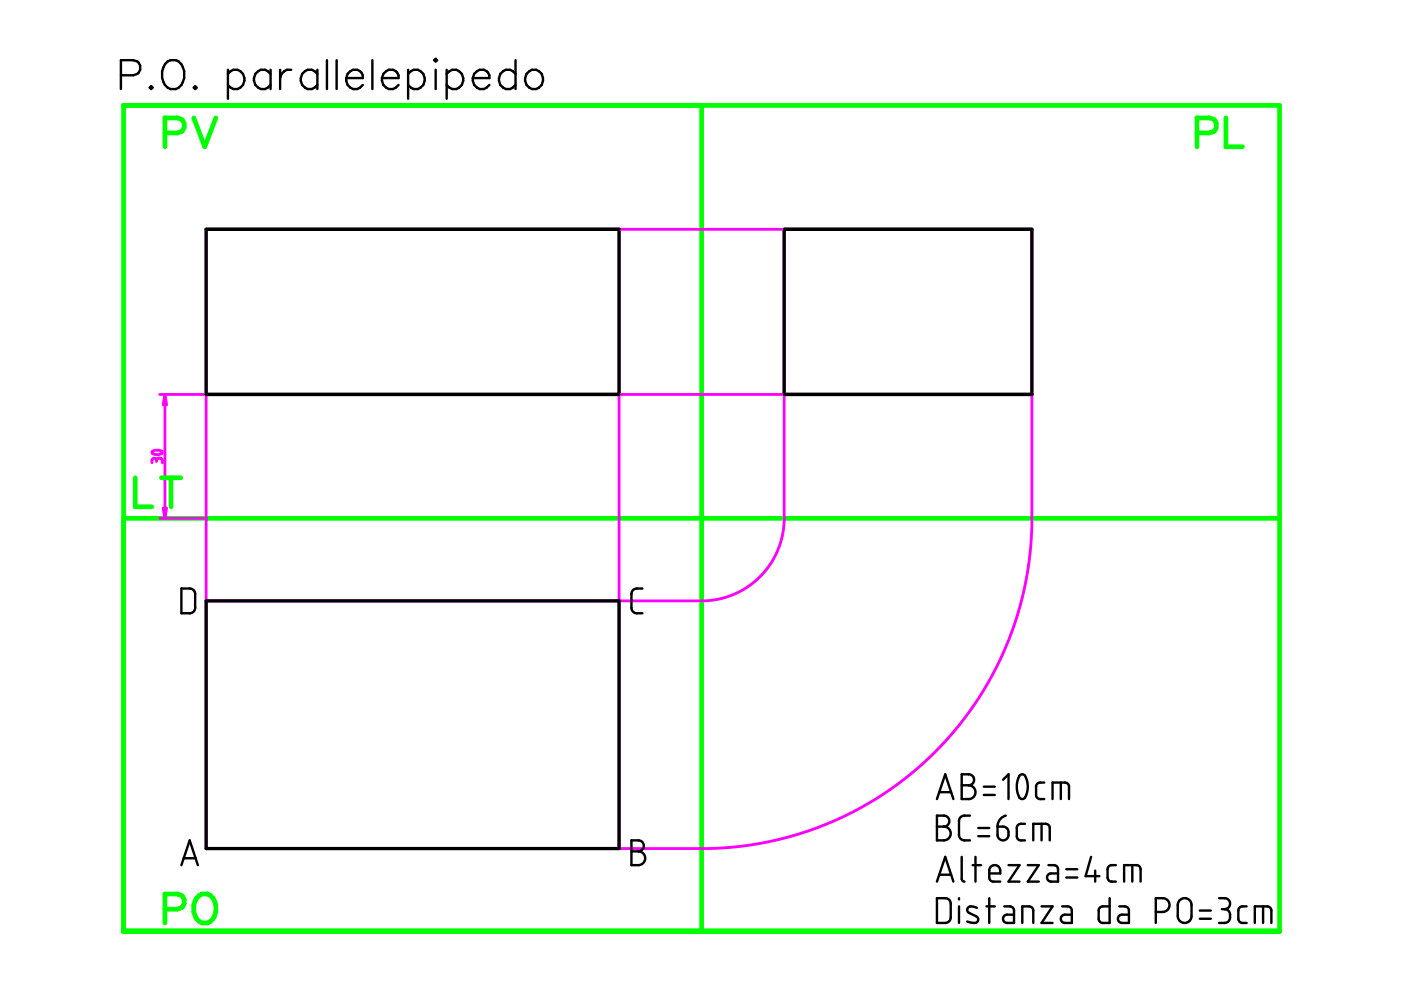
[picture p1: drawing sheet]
<svg xmlns="http://www.w3.org/2000/svg" width="297mm" height="210mm" viewBox="0 0 297 210" stroke-linecap="round" stroke-linejoin="round" font-family="sans-serif">
<path d="M43.7 48.6h87.6v35h-87.6zM166.3 48.6h52.5v35h-52.5zM43.7 127.4h87.6v52.5h-87.6z" fill="none" stroke="#000" stroke-width=".7"/>
<path d="M26.2 22.4h245.1v175h-245.1zM35 28.2h2.6a1.6 1.6 0 0 0 1.5-1.6 1.6 1.6 0 0 0-1.5-1.6h-2.6v6.1M41.1 25l2.3 6.1 2.4-6.1M148.8 22.4v175M253.8 28.2h2.6l.9-.3a1.62 1.62 0 0 0 .6-1.8 1.62 1.62 0 0 0-1.5-1.1h-2.6v6.1M259.9 25v6.1h3.5M26.2 109.9h245.1M28.7 101.3v6.1h3.5M34.2 101.3h4.1M36.3 101.3v6.1M35 192.8h2.6a1.61 1.61 0 0 0 1.5-1.6 1.61 1.61 0 0 0-1.5-1.7h-2.6v6.2M42.2 189.8a2.1 2.1 0 0 1 3.3 1.2 3.5 3.5 0 0 1-1.5 4.7 2.17 2.17 0 0 1-2.6-1.5 3.7 3.7 0 0 1 .8-4.4z" fill="none" stroke="#0f0" stroke-width=".99"/>
<g fill="none" stroke="#000" stroke-width=".51">
<path d="M25.6 16h2.7a1.6 1.6 0 0 0 1.5-1.6 1.6 1.6 0 0 0-1.5-1.6h-2.7v6.1M31.7 18.6l.3-.3 .3 .3-.3 .3zM35.5 13a2.12 2.12 0 0 1 3.3 1.2 3.5 3.5 0 0 1-1.5 4.7 2.17 2.17 0 0 1-2.6-1.5 3.7 3.7 0 0 1 .8-4.4zM41.4 18.3l.3 .3-.3 .3-.3-.3zM48.3 15.7a1.98 1.98 0 0 1 2.8-.5 1.98 1.98 0 0 1 .4 2.8 1.85 1.85 0 0 1-3.2 0M48.3 14.8v6.1M57.4 15.7a2.01 2.01 0 0 0-3.2-.2 2.01 2.01 0 0 0 .5 3.1 1.8 1.8 0 0 0 2.7-.6M57.4 14.8v4.1M59.4 14.8v4.1M61.7 14.8a2 2 0 0 0-2.3 1.8M67.3 15.7a2.01 2.01 0 0 0-3.1-.2 2.01 2.01 0 0 0 .5 3.1 1.81 1.81 0 0 0 2.6-.6M67.3 14.8v4.1"/>
<path d="M69.3 12.8v6.1M71.4 12.8v6.1M73.4 16.6a1.94 1.94 0 0 0 1.2 2.1 1.94 1.94 0 0 0 2.3-.7M73.7 15.7a1.7 1.7 0 0 1 2-.9 1.7 1.7 0 0 1 1.2 1.8h-3.5zM79 12.8v6.1M81 16.6a1.94 1.94 0 0 0 1.1 2.1 1.94 1.94 0 0 0 2.4-.7M81.3 15.7a1.7 1.7 0 0 1 2-.9 1.7 1.7 0 0 1 1.2 1.8h-3.5zM86.5 15.7a2.01 2.01 0 0 1 3.2-.2 2.01 2.01 0 0 1-.5 3.1 1.81 1.81 0 0 1-2.7-.6M86.5 14.8v6.1M92.4 12.5l.3 .3-.3 .2-.3-.2zM92.4 14.8v4.1M94.7 15.7a2.01 2.01 0 0 1 3.1-.2 2.01 2.01 0 0 1-.5 3.1 1.81 1.81 0 0 1-2.6-.6"/>
<path d="M94.7 14.8v6.1M100.2 16.6a1.94 1.94 0 0 0 1.2 2.1 1.94 1.94 0 0 0 2.4-.7M100.5 15.7a1.7 1.7 0 0 1 2-.9 1.7 1.7 0 0 1 1.3 1.8h-3.6zM109.3 15.7a2.01 2.01 0 0 0-3.1-.2 2.01 2.01 0 0 0 .5 3.1 1.8 1.8 0 0 0 2.6-.6M109.3 12.8v6.1M111.6 15.7a1.92 1.92 0 0 1 2.4-.8 1.92 1.92 0 0 1 1.1 2.2 1.92 1.92 0 0 1-2.2 1.8 1.92 1.92 0 0 1-1.6-2.3zM38.5 124.8h2l.5 .3 .3 .5 .1 3.4-.3 .6-.5 .4h-2.1zM136.2 124.8l-1.6 .1-.5 .3-.2 .6v3.5l.3 .4 .5 .3h1.5M133.9 178.2h1.8l.4 .3 .3 .4 .1 .5-.1 .5-.4 .4-.7 .2 .5 .1 .6 .3 .4 .8-.2 1-.8 .6-1.9 .1zM198.6 172.9l1.9 .1 .3 .1 .4 .6 .1 .5-.2 .6-.4 .3-.6 .2 1 .3 .4 .7-.1 1.1-.8 .7-2 .1zM198.6 169.4l1.8-5.2 1.7 5.2M198.6 175.3h1.5"/>
<path d="M199.1 168h2.6M203.9 164.2h1.9l.7 .7v.6l-.2 .5-.5 .4-.4 .1 1 .4 .4 .9-.2 .9-.8 .7h-1.9zM203.9 166.5h1.5M205.7 172.9l-1.6 .1-.5 .3-.3 .6v3.3l.2 .3 .6 .6 1.6 .1M207.4 177.3h2.3M207.4 175.6h2.3M208.6 168.6h2.3M208.6 166.8h2.3M211.5 175.3h1.4l.7 .4 .2 .6v.8l-.4 .8-.8 .3-.8-.4-.3-.6zM212.7 165.3l1.1-1.1v5.2M213.2 172.9l-.8 .4-.4 .5-.4 .8-.1 .7M216.2 164.4l.5-.2 .5 .1 .6 1.7 .1 1.3-.2 1-.4 .9-.4 .2-.7-.2-.6-1.6v-1.6z"/>
<path d="M217.3 174.7h-1.2l-.3 .3-.2 .4v2.1l.1 .3 .6 .4h1M219.1 178.2v-3.5h2.7l.6 .3 .2 .4v2.8M220.8 174.7v3.5M221.4 165.9h-1.1l-.4 .3-.2 .4 .1 2.4 .5 .4h1.1M223.2 169.4v-3.5h2.7l.5 .2 .3 .5v2.8M224.9 165.9v3.5M38.5 183.4l1.7-5.2 1.8 5.2M38.9 182h2.6M133.9 180.5h1.4M198.6 190.4h2l.5 .3 .4 .4 .1 3.5-.2 .5-.5 .5-2.3 .1zM198.6 186.9l1.8-5.2 1.7 5.2M199.1 185.5h2.6"/>
<path d="M203.3 190.4v.3M203.3 192.2v3.5M203.9 181.7v4.7l.2 .4 .4 .1M206.2 183.4h1.8M206.8 181.7v5.2M207.1 192.5l-.8-.3h-.8l-.3 .3-.1 .5 .3 .5 1.8 1 .2 .4-.1 .5-.5 .3-1.7-.3M209.1 192.2h1.8M209.7 185.2h2.4l-.1-1-.4-.6-1-.1-.7 .5-.2 .4v1.8l.2 .4 .5 .3h1.7M209.7 190.4v5.3M212.9 192.2h1.5l.4 .3 .2 .4v2.8h-1.6l-.4-.2-.3-.6v-.4l.3-.4 .4-.2h1.6M213.8 183.4h2.4l-2.4 3.5h2.4M216.7 195.7v-3.5h1.7l.5 .3 .2 .4v2.8"/>
<path d="M217.9 183.4h2.3l-2.3 3.5h2.3M220.8 192.2h2.4l-2.4 3.5h2.4M222.3 183.4h1.3l.6 .5 .1 .3v2.7h-1.6l-.5-.2-.2-.8 .4-.6 .3-.1h1.6M225.2 192.2h1.4l.4 .3 .2 .4v2.8h-1.5l-.5-.2-.3-.6 .1-.4 .2-.4 .5-.2h1.5M226.1 186.1h2.3M226.1 184.3h2.3M231.3 181.7l-1.1 4.1h2.9M232.2 184.6v2.3M235.3 190.4v5.3l-2-.1-.4-.7 .1-2.2 .6-.5h1.7M236.6 183.4l-1.2 .1-.3 .2-.3 .5v1.9l.2 .4 .6 .4h1M237.3 192.2h1.4l.4 .3 .3 .4v2.8h-1.6l-.5-.2-.3-.6 .1-.4 .2-.4 .5-.2h1.6M238.3 186.9v-3.5h2.8l.4 .2 .3 .6v2.7"/>
<path d="M240.1 183.4v3.5M245 193.4l1.8-.1 .7-.3 .5-1-.1-.6-.3-.5-.9-.5h-1.7v5.3M250.1 190.9l.5-.4 .8-.1 .7 .3 .5 .7v3.1l-.3 .7-.8 .4-.5 .1-.5-.2-.5-.4-.2-.5-.1-2.8zM254.4 194.8h2.3M254.4 193.1h2.3M258.5 190.4h1.3l.8 .6 .2 .4-.1 .7-.4 .4-.7 .3M259.1 192.8h.5M259.6 192.8l.7 .2 .4 .5v1.5l-.7 .6-1.5 .1M264.3 192.2h-1.2l-.4 .4-.1 .4v1.9l.1 .4 .6 .4h1M266 195.7v-3.5h2.7l.6 .2 .3 .6v2.7M267.8 192.2v3.5"/>
</g>
<path d="M43.7 48.6h175.1v62.7l-.4 6.2-1.2 7.1-1.9 7.1-2.7 7.1-3.5 6.7-3.6 5.5-4.7 5.8-5.1 5.1-2.9 2.5-3.2 2.4-3.2 2.2-4.1 2.4-6 2.9-7.2 2.6-5.9 1.5-6 1-6.8 .5h-106.7zM131.3 48.6v131.3M166.3 48.6l-.1 63.3-.3 1.8-.6 2-1.7 3.5-1 1.4-1.8 2-2.8 2.2-2 1-2.3 .9-2.3 .5-2 .2h-105.7M32.3 95.8l.8-.4 1 .2a.4 .4 0 0 1 .3 .5 .4 .4 0 0 1-.6 .2h-1.2a.36 .36 0 0 1-.3-.5zM33.2 97.6l-.2-.4h-.5l-.3 .3v.6M33.2 97.6l.3-.4h.6l.3 .2v.7M33.2 97.6v.3M33.9 83.6h9.3M35 83.6v26.3M43.7 83.6h175.1M33.9 109.9h9.3" fill="none" stroke="#f0f" stroke-width=".59"/>
<g fill="#f0f" stroke="#f0f" stroke-width=".59">
<path d="M35 83.6l.3 2.2h-.7z"/>
<path d="M34.6 107.7h.7l-.3 2.2z"/>
</g>
</svg>
